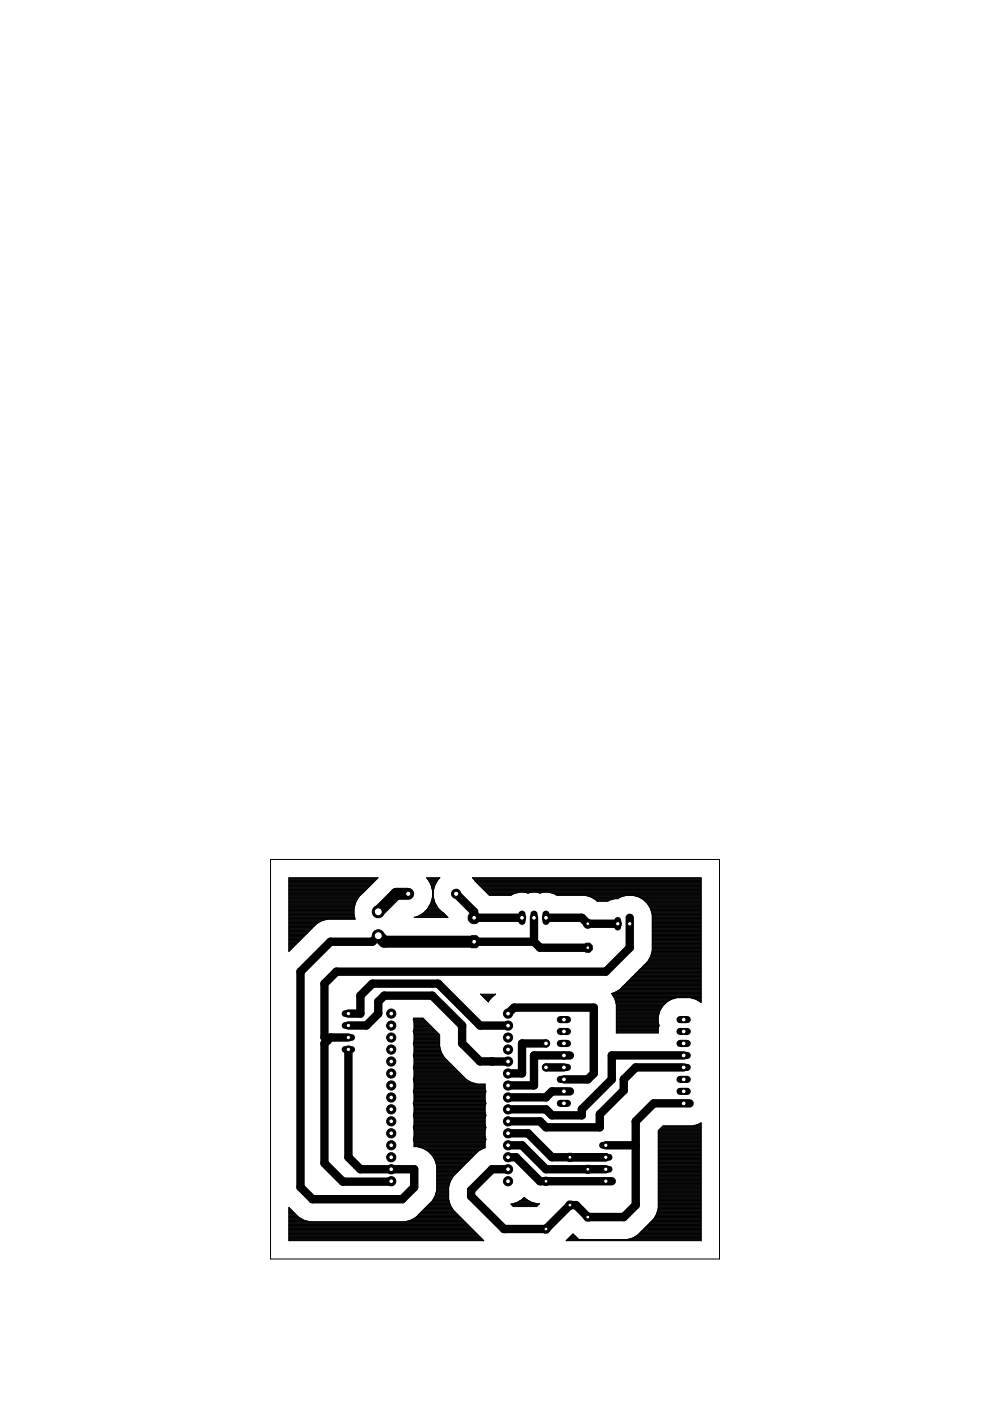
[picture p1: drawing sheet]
<svg xmlns="http://www.w3.org/2000/svg" width="210mm" height="297mm" viewBox="0 0 210 297" stroke-linecap="round" stroke-linejoin="round" font-family="sans-serif">
<g fill="none" stroke="#000" stroke-width="1.8">
<path d="M80.2 198.4l-1.2 1.3h-8.9l-6.4 6.3v45.7l2.6 2.6h19l2.5-2.6v-3.8h-11.4l-2.5-2.5v-22.9M96.7 189.5l3.8 3.8v1.3h10.2M100.5 199.7h12.7M113.2 199.7l1.3 1.2h10.1M113.2 194.6v5.1M115.8 194.6h7.6l1.2 1.3h6.4M133.5 194.6v6.3l-5.1 5.1h-57.1l-2.5 2.6v11.4l.6 .6M73.9 220h-3.8l-1.3 1.2v25.4l3.9 3.9 10.3-.1M73.9 217.4h3.8l2.5-2.5v-2.5l1.3-1.3h10.1l6.4 6.3v3.8l3.8 3.8 5.9 .1M73.9 214.9h2.5v-3.8l2.6-2.5h13.9l8.9 8.8h5.9M107.7 214.8l1.3-1.2h16.9v14l-1.3 1.3h-5M104.3 225v.1"/>
<path d="M107.7 227.6h.1M115.8 226.3h3.8M115.8 221.2h-5.1v6.4h-3M120.8 223.8h-7.6v6.3h-5.5M120.8 231.4h-3.8l-1.2 1.3h-8.1M144.9 226.3h-10.1l-2.6 2.6v2.3l-5 5.1v2.7h-11.4l-1.3-1.3-6.8 .1M144.9 223.8h-15.2v5.1l-6.3 6.3v1.3h-6.4l-1.2-1.3h-8.1M146.2 233.9h-7.6l-3.8 3.8v17.8l-2.6 2.5h-7.6l-2.5-2.5h-1.3l-5 5.1h-8.9l-7-7v-1.3l4.4-4.4M104.3 247.9h3.4M104.3 247.9h.1M107.7 242.8h3l5.1 5.1h12.6M107.7 245.4h1.7l5.1 5h15.2"/>
<path d="M107.7 240.3h4.3l5 5.1h11.4M128.4 242.8h6.4"/>
</g>
<path d="M80.2 198.4l1.3 1.3h19M86.6 189.5h-2.6l-3.8 3.8" fill="none" stroke="#000" stroke-width="2.5"/>
<g fill="none" stroke="#000" stroke-width=".21">
<path d="M61.3 189.2h15.8M61.3 194.5h13.9M61.3 189.8h15.1M61.3 199.9h1.8M61.3 199.8h1.9M61.3 199.7h2M61.3 199.6h2.1M61.3 199.4h2.2M61.3 199.3h2.3M61.3 199.2h2.5M61.3 199.1h2.6M61.3 199h2.7"/>
<path d="M61.3 198.8h2.8M61.3 198.7h3M61.3 198.6h3.1M61.3 198.5h3.2M61.3 198.4h3.3M61.3 198.2h3.4M61.3 198.1h3.6M61.3 198h3.7M61.3 197.9h3.8M61.3 197.8h3.9M61.3 197.6h4M61.3 197.5h4.2"/>
<path d="M61.3 197.4h4.3M61.3 197.3h4.4M61.3 197.1h4.5M61.3 197h4.6M61.3 196.9h4.8M61.3 196.8h4.9M61.3 196.7h5M61.3 196.6h5.1M61.3 196.4h5.2M61.3 196.3h5.4M61.3 196.2h5.5M61.3 196.1h5.6"/>
<path d="M61.3 195.9h5.7M61.3 195.8h5.9M61.3 195.7h6.1M61.3 195.6h6.3M61.3 195.5h6.5M61.3 195.3h6.7M61.3 195.2h6.9M61.3 195.1h7.4M61.3 195h7.8M61.3 194.9h14M61.3 194.7h13.9M61.3 194.6h13.9"/>
<path d="M61.3 194.4h13.9M61.3 194.2h13.8M61.3 194.1h13.8M61.3 194h13.8M61.3 193.9h13.8M61.3 193.8h13.8M61.3 193.7h13.8M61.3 193.5h13.8M61.3 193.4h13.8M61.3 193.3h13.8M61.3 193.2h13.8M61.3 193h13.8"/>
<path d="M61.3 192.9h13.8M61.3 192.8h13.8M61.3 192.7h13.8M61.3 192.6h13.8M61.3 192.4h13.8M61.3 192.3h13.8M61.3 192.2h13.9M61.3 192.1h13.9M61.3 192h13.9M61.3 191.8h14M61.3 191.7h14M61.3 191.6h14"/>
<path d="M61.3 191.5h14.1M61.3 191.4h14.1M61.3 191.2h14.2M61.3 191.1h14.2M61.3 191h14.3M61.3 190.9h14.4M61.3 190.8h14.4M61.3 190.6h14.5M61.3 190.5h14.6M61.3 190.4h14.6M61.3 190.3h14.7M61.3 190.2h14.8"/>
<path d="M61.3 190h14.9M61.3 189.9h15M61.3 189.7h15.3M61.3 189.5h15.4M61.3 189.4h15.5M61.3 189.3h15.6M61.3 189.1h15.9M61.3 189h16M61.3 188.8h16.1M61.3 188.7h16.2M61.3 188.6h16.4M61.3 188.5h16.5"/>
<path d="M61.3 188.3h16.6M61.3 188.2h16.7M61.3 188.1h16.8M61.3 188h17M61.3 187.9h17.1M61.3 187.7h17.2M61.3 187.6h17.3M61.3 187.5h17.4M61.3 187.4h17.6M61.3 187.3h17.7M61.3 187.1h17.8M61.3 187h17.9"/>
<path d="M61.3 186.9h18M61.3 186.8h18.2M61.3 186.7h18.3M61.3 186.5h18.4M61.3 186.4h18.5M61.3 186.3h18.6M61.3 186.2h18.8M75.1 194l.2 .9h-5.9l-1.2 .3M75.4 191.3l-.3 1.3v1.4M77 189.2l-.9 .9-.7 1.2M77.1 189.2l3-3.1h-18.8v15.6l5.8-5.8 1.1-.7M88.3 194.4h6.5"/>
<path d="M88.6 194.2h6.1M88.9 194.1h5.7M89.1 194h5.4M89.3 193.9h5M89.5 193.8h4.7M89.7 193.7h4.4M89.8 193.5h4.2M89.9 193.4h3.9M90.1 193.3h3.5M90.2 193.2h3.3M90.3 193h3.1M90.4 192.9h2.9"/>
<path d="M90.5 186.2h2.7M90.6 192.8h2.6M90.6 186.3h2.5M90.7 192.7l-1 .9-1.2 .7-.7 .2h7.2l-1-1M90.7 192.7h2.3M90.7 186.4h2.2M90.7 192.6h2.2M90.8 186.5h2M90.8 192.4h2M90.9 186.7h1.9M90.9 192.3h1.8M90.9 186.8h1.8"/>
<path d="M91 192.2h1.7M91 186.9h1.6M91 192.1h1.6M91.1 187h1.4M91.1 192h1.4M91.1 187.1h1.4M91.2 191.8h1.3M91.2 187.3h1.2M91.2 191.7h1.2M91.3 187.4h1.1M91.3 191.6h1M91.4 191.5h.8"/>
<path d="M91.4 187.5h.9M91.4 191.4h.8M91.4 187.6h.8M91.4 191.2h.8M91.4 187.7h.8M91.5 191.1h.6M91.5 187.9h.6M91.5 188h.6M91.5 191h.6M91.5 190.9h.6M91.5 188.1h.6M91.5 188.2h.5"/>
<path d="M91.6 190.8h.4M91.6 190.6h.4M91.6 188.3h.4M91.6 188.5h.4M91.6 190.5h.4M91.7 190.4h.2M91.7 188.6h.2M91.7 188.7h.2M91.7 190.3h.2M91.7 189.2h.2M91.7 190.2l-.3 1.3-.7 1.2M91.7 188.8v1.4"/>
<path d="M91.7 189.8h.2M91.7 190.2h.2M91.7 190h.2M91.7 189.9h.2M91.7 189.7h.2M91.7 189.5h.2M91.7 189.4h.2M91.7 189.3h.2M91.7 189.1h.2M91.7 189h.2M91.7 188.8h.2M92.2 187.6a4.9 4.9 0 0 0 .6 4.9"/>
<path d="M92.8 186.5l.5-.4h-2.9l1 1.4 .3 1.3M92.8 186.5l-.6 1.1M92.8 192.5l1.2 1M100.2 186.2h48.5M100.4 186.3h48.3M100.5 186.4h48.2M100.6 186.5l-.4-.4h48.5v26.5l-.2-.2M100.6 186.5l.1 .3M100.6 186.5h48.1M100.7 186.7h48M100.7 186.8l3.1 3M100.7 186.8h48"/>
<path d="M100.9 186.9h47.8M101 187h47.7M101.1 187.1h47.6M101.2 187.3h47.5M101.3 187.4h47.4M101.5 187.5h47.2M101.6 187.6h47.1M101.7 187.7h47M101.8 187.9h46.9M101.9 188h46.8M102.1 188.1h46.6M102.2 188.2h46.5"/>
<path d="M102.3 188.3h46.4M102.4 188.5h46.3M102.5 188.6h46.2M102.7 188.7h46M102.8 188.8h45.9M102.9 189h45.8M103 189.1h45.7M103.1 189.2h45.6M103.3 189.3h6.3M103.4 189.4h5.7M103.5 189.5h5.3M103.6 189.7h5"/>
<path d="M103.7 189.8h4.7M110.1 189.2l-1.2 .3-.6 .3M111.3 189.2l.7 .2 .6-.2M111.8 189.3h.3M113.8 189.2l.7 .2 .6-.2M114.3 189.3h.4M116.4 189.2l1.1 .3 .6 .3M116.9 189.3h31.8M117.3 189.4h31.4M117.6 189.5h31.1M117.9 189.7h30.8M118.1 189.8h30.6"/>
<path d="M124 189.8l1.2 .3 1.4 1h2.2l1.6-.6h.6l.7-.4 1.2-.3M124.4 189.9h8.1M124.8 190h7.3M125.2 190.2h6.5M125.5 190.3h5.9M125.7 190.4h5.5M125.9 190.5h5.1M126.1 190.6h3.9M126.3 190.8h3.3M126.4 190.9h2.8M126.5 191h2.5M134.2 189.8l1.2 .3 1.1 .7"/>
<path d="M134.5 189.9h14.2M135 190h13.7M135.4 190.2h13.3M135.6 190.3h13.1M135.8 190.4h12.9M136 190.5h12.7M136.2 190.6h12.5M136.4 190.8h12.3M136.5 190.8l.9 .9 .6 1 .3 1.3v7.6l-.3 1.2-.6 1.1-6 5.9-1.1 .7-.6 .1 .7 1.2 .3 1.2v6h8.9v-.9M136.6 190.9h12.1M136.7 191h12M136.8 191.1h11.9"/>
<path d="M136.9 191.2h11.8M137.1 191.4h11.6M137.2 191.5h11.5M137.3 191.6h11.4M137.4 191.7h11.3M137.5 191.8h11.2M137.5 192h11.2M137.6 192.1h11.1M137.7 192.2h11M137.7 192.3h11M137.8 192.4h10.9M137.9 192.6h10.8"/>
<path d="M137.9 192.7h10.8M138 192.8h10.7M138 192.9h10.7M138 193h10.7M138.1 193.2h10.6M138.1 193.3h10.6M138.2 193.4h10.5M138.2 193.5h10.5M138.2 193.7h10.5M138.2 193.8h10.5M138.3 193.9h10.4M138.3 194.5h10.4"/>
<path d="M138.3 199.9h10.4M138.3 199.8h10.4M138.3 199.7h10.4M138.3 199.6h10.4M138.3 199.4h10.4M138.3 199.3h10.4M138.3 199.2h10.4M138.3 199.1h10.4M138.3 199h10.4M138.3 198.8h10.4M138.3 198.7h10.4M138.3 198.6h10.4"/>
<path d="M138.3 198.5h10.4M138.3 198.4h10.4M138.3 198.2h10.4M138.3 198.1h10.4M138.3 198h10.4M138.3 197.9h10.4M138.3 197.8h10.4M138.3 197.6h10.4M138.3 197.5h10.4M138.3 197.4h10.4M138.3 197.3h10.4M138.3 197.1h10.4"/>
<path d="M138.3 197h10.4M138.3 196.9h10.4M138.3 196.8h10.4M138.3 196.7h10.4M138.3 196.6h10.4M138.3 196.4h10.4M138.3 196.3h10.4M138.3 196.2h10.4M138.3 196.1h10.4M138.3 195.9h10.4M138.3 195.8h10.4M138.3 195.7h10.4"/>
<path d="M138.3 195.6h10.4M138.3 195.5h10.4M138.3 195.3h10.4M138.3 195.2h10.4M138.3 195.1h10.4M138.3 195h10.4M138.3 194.9h10.4M138.3 194.7h10.4M138.3 194.6h10.4M138.3 194.4h10.4M138.3 194.2h10.4M138.3 194.1h10.4"/>
<path d="M138.3 194h10.4M61.3 201.6h.1M61.3 201.5h.2M61.3 201.4h.3M61.3 201.3h.4M61.3 201.1h.5M61.3 201h.7M61.3 200.9h.8M61.3 200.8h.9M61.3 200.6h1M61.3 200.5h1.1M61.3 200.4h1.3"/>
<path d="M61.3 200.3h1.4M61.3 200.2h1.5M61.3 200h1.6M87.6 218.7h4.9M87.6 216.2h2.4M87.7 218.6h4.7M87.7 216.1h2.2M87.7 218.8h4.9M87.7 216.3h2.4M87.7 219h5.1M87.7 218.5h4.6M87.7 216.4h2.5"/>
<path d="M87.7 216h2M87.7 218.4h4.5M87.7 219.1h5.2M87.7 216.6h2.7M87.8 219.2h5.2M87.8 218.2h4.3M87.8 216.7h2.7M87.8 218.1h4.1M87.8 216.8v1.3l-.2 .6 .2 .7M87.8 219.4v1.2l-.2 .7M87.8 216.8l-.2-.6 .1-.3h2l3.5 3.5v2.5M87.8 219.9h5.4"/>
<path d="M87.8 219.8h5.4M87.8 219.7h5.4M87.8 219.6h5.4M87.8 219.5h5.4M87.8 219.3h5.3M87.8 218h4M87.8 217.9h3.9M87.8 217.8h3.8M87.8 217.6h3.6M87.8 217.5h3.5M87.8 217.4h3.4M87.8 217.3h3.3"/>
<path d="M87.8 217.2h3.2M87.8 217h3M87.8 216.9h2.9M87.8 216.8h2.8M101.9 210.8h3.2l-1.3 1.1-.3 .5zM102 210.9h3M102.1 211h2.7M102.2 211.1h2.4M102.4 211.3h2.1M102.5 211.4h1.9M102.6 211.5h1.7M102.7 211.6h1.4"/>
<path d="M102.8 211.7h1.2M103 211.9h.9M103.1 212h.7M103.2 212.1h.5M103.3 212.2h.4M103.4 212.3h.2M129.7 210.7h19M129.8 210.8h18.9M129.8 210.9h18.9M129.9 211h18.8M130 211.1h18.7M130 210.5h18.7"/>
<path d="M130 211.3h18.7M130.1 211.4h18.6M130.2 211.5h18.5M130.3 211.6h13M130.3 211.7h12.5M130.4 211.9h12M130.4 210.4h18.3M130.4 212h11.8M130.5 212.1h11.5M130.5 212.2h11.3M130.5 212.3h11M130.5 212.4h10.9"/>
<path d="M130.6 212.6h10.6M130.6 210.3h18.1M130.6 212.7h10.5M130.6 212.8h10.4M130.7 212.9h10.2M130.7 215.8h8.9M130.7 219h8.9M130.7 218.8h8.9M130.7 218.7h8.9M130.7 218.6h8.9M130.7 218.5h8.9M130.7 218.4h8.9"/>
<path d="M130.7 218.2h8.9M130.7 218.1h8.9M130.7 218h8.9M130.7 217.9h8.9M130.7 217.8h8.9M130.7 217.6h9M130.7 217.5h9M130.7 217.4h9M130.7 217.3h9M130.7 217.2h9M130.7 217h8.9M130.7 216.9h8.9"/>
<path d="M130.7 216.8h8.9M130.7 216.7h8.9M130.7 216.6h8.9M130.7 216.4h8.9M130.7 216.3h8.9M130.7 216.2h8.9M130.7 216.1h8.9M130.7 216h8.9M130.7 215.7h8.9M130.7 215.6h8.9M130.7 215.5h8.9M130.7 215.3h8.9"/>
<path d="M130.7 215.2h8.9M130.7 215.1h9M130.7 215h9M130.7 214.9h9M130.7 214.8h9.1M130.7 214.6h9.1M130.7 214.5h9.1M130.7 214.4h9.2M130.7 214.3h9.2M130.7 214.1h9.3M130.7 214h9.4M130.7 213.9h9.4"/>
<path d="M130.7 213.8h9.5M130.7 213.7h9.6M130.7 213.6h9.7M130.7 213.4h9.7M130.7 213.3h9.8M130.7 213.2h9.9M130.7 213.1h10M130.8 210.2h17.9M131 210.1h17.7M131.2 209.9h17.5M131.4 209.8h17.3M131.5 209.7h17.2"/>
<path d="M131.6 209.6h17.1M131.8 209.4h16.9M131.9 209.3h16.8M132 209.2h16.7M132.1 209.1h16.6M132.2 209h16.5M132.4 208.9h16.3M132.5 208.7h16.2M132.6 208.6h16.1M132.7 208.5h16M132.8 208.4h15.9M133 208.2h15.7"/>
<path d="M133.1 208.1h15.6M133.2 208h15.5M133.3 207.9h15.4M133.5 207.8h15.2M133.6 207.6h15.1M133.7 207.5h15M133.8 207.4h14.9M133.9 207.3h14.8M134 207.2h14.7M134.2 207h14.5M134.3 206.9h14.4M134.4 206.8h14.3"/>
<path d="M134.5 206.7h14.2M134.7 206.5h14M134.8 206.4h13.9M134.9 206.3h13.8M135 206.2h13.7M135.1 206.1h13.6M135.3 206h13.4M135.4 205.8h13.3M135.5 205.7h13.2M135.6 205.6h13.1M135.7 205.5h13M135.9 205.3h12.8"/>
<path d="M136 205.2h12.7M136.1 205.1h12.6M136.2 205h12.5M136.3 204.9h12.4M136.5 204.7h12.2M136.6 204.6h12.1M136.7 204.5h12M136.8 204.4h11.9M136.9 204.3h11.8M137.1 204.1h11.6M137.2 204h11.5M137.3 203.9h11.4"/>
<path d="M137.4 203.8h11.3M137.5 203.7h11.2M137.5 203.5h11.2M137.6 203.4h11.1M137.7 203.3h11M137.7 203.2h11M137.8 203.1h10.9M137.9 202.9h10.8M137.9 202.8h10.8M138 202.7h10.7M138 202.6h10.7M138 202.5h10.7"/>
<path d="M138.1 202.3h10.6M138.1 202.2h10.6M138.2 202.1h10.5M138.2 202h10.5M138.2 201.8h10.5M138.3 201.7h10.4M138.3 201.6h10.4M138.3 201.5h10.4M138.3 201.4h10.4M138.3 201.3h10.4M138.3 201.1h10.4M138.3 201h10.4"/>
<path d="M138.3 200.9h10.4M138.3 200.8h10.4M138.3 200.6h10.4M138.3 200.5h10.4M138.3 200.4h10.4M138.3 200.3h10.4M138.3 200.2h10.4M138.3 200h10.4M139.6 216.8l.1 .6-.1 .7M141.4 212.4a4.7 4.7 0 0 0-1.8 4.4M143.6 211.5l-1.2 .3-1 .6M146.3 211.5l1.2 .3 1 .6"/>
<path d="M146.6 211.6h2.1M147.1 211.7h1.6M147.5 211.9h1.2M147.7 212h1M147.9 212.1h.8M148.1 212.2h.6M148.4 212.3h.3M148.5 212.4h.2M87.6 239l.2 .6v1.3l-.2 .7 .2 1.5h.7l1.2 .4M87.6 223.8l.2 .6v1.3M87.6 226.3l.2 .7v1.2M87.6 228.9l.2 .6v1.3"/>
<path d="M87.6 236.5l.2 .6v1.3l-.2 .6M87.6 221.3l.2 .6M87.6 239h15.4M87.6 236.5h15.4M87.6 233.9h15.4M87.6 231.4h15.4M87.6 228.9h11.2M87.6 226.3h8.7M87.6 223.8h6.3M87.6 221.3h5.6M87.7 239.1h15.3M87.7 236.6h15.3"/>
<path d="M87.7 234h15.3M87.7 231.5h15.3M87.7 229h11.3M87.7 226.4h8.7M87.7 223.7h6.2M87.7 221.1h5.5M87.7 238.9h15.3M87.7 236.3h15.3M87.7 233.8h15.3M87.7 231.3h15.3M87.7 228.7h11M87.7 226.2h8.5"/>
<path d="M87.7 223.9h6.3M87.7 221.4h5.5M87.7 238.7h15.3M87.7 239.2h15.3M87.7 236.7h15.3M87.7 236.2h15.3M87.7 234.2h15.3M87.7 233.7h15.3M87.7 231.6h15.3M87.7 231.1h15.3M87.7 229.1h11.6M87.7 228.6h10.9"/>
<path d="M87.7 226.6h8.9M87.7 226.1h8.4M87.7 224h6.4M87.7 223.6h6.1M87.7 221.5h5.5M87.7 221h5.5M87.7 239.4h15.2M87.7 236.8h15.2M87.7 234.3h15.2M87.7 231.8h15.2M87.7 229.2h11.8M87.7 226.7h9"/>
<path d="M87.7 220.9h5.5M87.7 238.6h15.2M87.7 236.1h15.2M87.7 233.6h15.2M87.7 231h15.2M87.7 228.5h10.8M87.7 226h8.2M87.7 224.2h6.4M87.7 223.4h6M87.7 221.6h5.5M87.8 239.5h15.1M87.8 236.9h15.1"/>
<path d="M87.8 236h15.1M87.8 234.4h15.1M87.8 233.4h15.1M87.8 231.9h15.1M87.8 230.9h15.1M87.8 229.3h11.9M87.8 228.4h10.6M87.8 226.8h9M87.8 225.8h8M87.8 224.3h6.5M87.8 223.3h5.9M87.8 221.7h5.4"/>
<path d="M87.8 220.8h5.4M87.8 239.6h15.1M87.8 238.5h15.1M87.8 237h15.1M87.8 234.5h15.1M87.8 232h15.1M87.8 229.5h12.1M87.8 220.7h5.4M87.8 221.9v1.3l-.2 .6M87.8 232v1.3M87.8 234.6v1.3M87.8 235.9l-.2 .6"/>
<path d="M87.8 233.3l-.2 .7 .2 .6M87.8 230.8l-.2 .6 .2 .6M87.8 228.2l-.2 .7M87.8 225.7l-.2 .6M87.8 229.8h15l.2 1.6-.2 .6v1.3M87.8 239.9h15M87.8 239.8h15M87.8 239.7h15M87.8 238.4h15M87.8 238.3h15M87.8 238.1h15M87.8 238h15"/>
<path d="M87.8 237.9h15M87.8 237.8h15M87.8 237.7h15M87.8 237.5h15M87.8 237.4h15M87.8 237.3h15M87.8 237.2h15M87.8 235.9h15M87.8 235.7h15M87.8 235.6h15M87.8 235.5h15M87.8 235.4h15"/>
<path d="M87.8 235.2h15M87.8 235.1h15M87.8 235h15M87.8 234.9h15M87.8 234.8h15M87.8 234.7h15M87.8 233.3h15M87.8 233.2h15M87.8 233.1h15M87.8 233h15M87.8 232.8h15M87.8 232.7h15"/>
<path d="M87.8 232.6h15M87.8 232.5h15M87.8 232.3h15M87.8 232.2h15M87.8 232.1h15M87.8 230.8h15.1M87.8 230.7h15M87.8 230.5h15M87.8 230.4h15M87.8 230.3h15M87.8 230.2h15M87.8 230.1h15"/>
<path d="M87.8 229.9h15M87.8 229.7h12.9M87.8 229.6h12.5M87.8 228.3h10.4M87.8 228.1h10.3M87.8 228h10.2M87.8 227.9h10.1M87.8 227.8h10M87.8 227.6h9.8M87.8 227.5h9.7M87.8 227.4h9.6M87.8 227.3h9.5"/>
<path d="M87.8 227.2h9.4M87.8 227.1h9.2M87.8 226.9h9.1M87.8 225.7h7.9M87.8 225.6h7.8M87.8 225.5h7.7M87.8 225.4h7.6M87.8 225.2h7.4M87.8 225.1h7.3M87.8 225h7.2M87.8 224.9h7.1M87.8 224.7h6.9"/>
<path d="M87.8 224.6h6.8M87.8 224.5h6.7M87.8 224.4h6.6M87.8 223.2h5.8M87.8 223.1h5.7M87.8 222.9h5.7M87.8 222.8h5.7M87.8 222.7h5.6M87.8 222.6h5.6M87.8 222.5h5.6M87.8 222.4h5.5M87.8 222.2h5.5"/>
<path d="M87.8 222.1h5.5M87.8 222h5.4M87.8 221.9h5.4M87.8 220.5h5.4M87.8 220.4h5.4M87.8 220.3h5.4M87.8 220.2h5.4M87.8 220h5.4M93.2 221.9l.3 1.2M93.5 223.1l.7 1.1 4.7 4.7M98.9 228.9l1 .6 1.3 .3M102.8 233.3l.2 .7-.2 .6v1.3"/>
<path d="M102.8 235.9l.2 .6M103 236.5l-.2 .6v1.3l.2 .6M103 239l-.2 .6v1.3l.2 .7-.2 .6v1.2M139.6 239.7v16.4l-.4 1.3-.6 1-3.4 3.5-1.1 .6M139.6 239.9h9.1M139.6 239.8h9.1M139.6 239.7h9.1M139.7 239.6h9M139.8 239.5h8.9M139.9 239.4h8.8M140.1 239.2h8.6M140.2 239.1h8.5"/>
<path d="M140.3 239h8.4M140.4 238.9h8.3M147.2 238.6h1.5M147.6 238.5h1.1M148.1 238.4l.6-.4v25.1h-28.7l1.5-1.5M148.1 238.4l-1.2 .3M148.1 238.4h.6M148.3 238.3h.4M148.5 238.1h.2M148.7 238.7h-8.1l-1 1M61.3 260h38.2M61.3 259.8h38.1"/>
<path d="M61.3 259.7h38M61.3 259.6h37.8M61.3 259.5h37.7M61.3 259.4h37.6M61.3 259.2h37.5M61.3 259.1h37.3M61.3 259h4.3M61.3 258.9h3.8M61.3 258.8h3.4M61.3 258.6h3M61.3 258.5h2.8M61.3 258.4h2.6"/>
<path d="M61.3 258.3h2.4M61.3 258.1h2.2M61.3 258h2M61.3 257.9h1.9M61.3 257.8h1.8M61.3 257.7h1.6M61.3 257.6h1.5M61.3 257.4h1.4M61.3 257.3h1.3M61.3 257.2h1.1M61.3 257.1h1M61.3 256.9h.9"/>
<path d="M61.3 256.8h.8M61.3 256.7h.7M61.3 256.6h.5M61.3 256.5h.4M61.3 256.3h.3M61.3 256.2h.2M61.3 256.1h.1M86 259h12.5M86.4 258.9h12M86.9 258.8h11.4M87.2 258.6h11M87.4 258.5h10.6"/>
<path d="M87.7 258.4h10.2M87.7 241.6h15.3M87.7 241.5h15.3M87.7 241.8h15.3M87.7 241.4h15.3M87.7 241.9h15.2M87.7 241.3h15.3M87.7 241.2h15.2M87.8 242h15.1M87.8 242.1h15.1M87.8 241h15.1M87.8 243.1h15"/>
<path d="M87.8 243h15M87.8 242.8h15M87.8 242.7h15M87.8 242.6h15M87.8 242.5h15M87.8 242.4h15M87.8 242.2h15M87.8 240.9h15M87.8 240.8h15M87.8 240.7h15M87.8 240.6h15M87.8 240.4h15"/>
<path d="M87.8 240.3h15M87.8 240.2h15M87.8 240.1h15M87.8 258.3h10M88.1 258.1h9.6M88.2 258h9.4M88.4 257.9h9.1M88.5 257.8h8.8M88.6 257.7h8.6M88.7 257.6h8.4M88.8 243.2h14M88.9 257.4h8.1"/>
<path d="M89 257.3h7.8M89.1 257.2h7.6M89.2 243.3h13.6M89.2 257.1h7.4M89.3 256.9h7.2M89.5 256.8h6.9M89.6 256.7h6.6M89.7 243.5a4.7 4.7 0 0 1 2.9 3.8v5l-.3 1.3M89.7 243.4h12.8M89.7 256.6h6.4M89.8 256.5h6.2M89.9 243.6h12.4"/>
<path d="M89.9 256.3h6M90.1 256.2h5.8M90.1 243.7h12M90.2 256.1h5.6M90.3 256h5.4M90.3 243.8h11.6M90.4 255.9h5.3M90.5 243.9h11.2M90.5 255.7h5.1M90.7 255.6h4.8M90.7 244.1h10.8M90.8 255.5h4.7"/>
<path d="M90.8 244.2h10.5M90.9 255.4h4.5M91 244.3h10.2M91 255.3h4.4M91.1 244.4h10M91.1 255.1h4.3M91.2 244.5h9.7M91.3 255h4M91.3 244.6h9.5M91.4 254.9h3.9M91.5 244.8h9.2M91.5 254.8h3.7"/>
<path d="M91.6 244.9h9M91.6 254.7h3.6M91.7 254.6l-3.5 3.5-1.1 .6-1.2 .3h-20.3l-1.2-.3-1.1-.6-.9-.9M91.7 245h8.8M91.7 254.5h3.5M91.7 245.1h8.7M91.8 254.4h3.4M91.8 245.3h8.4M91.8 254.3h3.3M91.9 245.4h8.2M91.9 254.2h3.2M91.9 245.5h8.1"/>
<path d="M92 254.1h3.1M92 245.6h7.9M92.1 253.9h3M92.1 245.7h7.6M92.1 253.8h3M92.2 245.9h7.4M92.2 253.7h2.9M92.2 246h7.3M92.3 253.6l-.6 1M92.3 253.6h2.8M92.3 246.1h7.1M92.3 253.4h2.8"/>
<path d="M92.3 253.3h2.8M92.3 246.2h7M92.4 246.3h6.7M92.4 253.2h2.7M92.4 253.1h2.7M92.4 246.5h6.6M92.4 246.6h6.5M92.4 253h2.7M92.5 252.9h2.6M92.5 246.7h6.3M92.5 246.8h6.2M92.5 252.7h2.6"/>
<path d="M92.5 252.6h2.6M92.5 247h6M92.5 247.1h5.9M92.6 252.5h2.5M92.6 252.4h2.5M92.6 247.2h5.7M92.6 252.2h2.5M92.6 252.1h2.5M92.6 252h2.5M92.6 251.9h2.5M92.6 251.8h2.5M92.6 251.7h2.5"/>
<path d="M92.6 251.5h2.6M92.6 251.4h2.6M92.6 251.3h2.6M92.6 251.2h2.6M92.6 251h2.7M92.6 250.9h2.7M92.6 250.8h2.8M92.6 250.7h2.8M92.6 250.5h2.8M92.6 250.4h2.9M92.6 250.3h2.9M92.6 250.2h3"/>
<path d="M92.6 250.1h3.1M92.6 250h3.2M92.6 249.8h3.2M92.6 249.7h3.3M92.6 249.6h3.4M92.6 249.5h3.4M92.6 249.4h3.5M92.6 249.2h3.6M92.6 249.1h3.8M92.6 249h3.9M92.6 248.9h4M92.6 248.8h4.1"/>
<path d="M92.6 248.6h4.2M92.6 248.5h4.4M92.6 248.4h4.5M92.6 248.3h4.6M92.6 248.2h4.7M92.6 248h4.9M92.6 247.9h5M92.6 247.8h5.1M92.6 247.7h5.2M92.6 247.5h5.3M92.6 247.4h5.4M92.6 247.3h5.6"/>
<path d="M97 248.5a6.1 6.1 0 0 0-.9 8l6.5 6.6h-41.3v-7.1l1.1 1.2M102.5 243.5l-1.1 .6-4.4 4.4M102.8 243.4l-.3 .1M108.3 255.3l1.3-.3 1.1-.7 .4-.4a4.3 4.3 0 0 0 3.3 1.3l-.6 .6h-5zM108.3 255.3h.1M108.4 255.4h5.8M108.5 255.3h5.8M108.5 255.5h5.6M108.6 255.6h5.4M108.8 255.7h5.1M108.9 255.1h4.7M109.4 255h3.8"/>
<path d="M109.7 254.9h3M109.9 254.8h2.6M110.1 254.7h2.1M110.3 254.5h1.7M110.5 254.4h1.3M110.7 254.3h.9M110.8 254.2h.7M111 254.1h.4M111.1 253.9h.1M137.1 260h11.6M137.2 259.8h11.5M137.3 259.7h11.4"/>
<path d="M137.5 259.6h11.2M137.6 259.5h11.1M137.8 259.4h10.9M137.8 259.2h10.9M137.9 259.1h10.8M138 259h10.7M138.2 258.9h10.5M138.3 258.8h10.4M138.4 258.6h10.3M138.5 258.5h10.2M138.6 258.4h10.1M138.7 258.3h10"/>
<path d="M138.8 258.1h9.9M138.9 258h9.8M138.9 257.9h9.8M139 257.8h9.7M139.1 257.7h9.6M139.1 257.6h9.6M139.2 257.4h9.5M139.3 257.3h9.4M139.3 257.2h9.4M139.3 257.1h9.4M139.3 256.9h9.4M139.4 256.8h9.3"/>
<path d="M139.4 256.7h9.3M139.4 256.6h9.3M139.5 256.5h9.2M139.5 256.3h9.2M139.6 256.2h9.1M139.6 255.3h9.1M139.6 256.1h9.1M139.6 256h9.1M139.6 255.9h9.1M139.6 255.7h9.1M139.6 255.6h9.1M139.6 255.5h9.1"/>
<path d="M139.6 255.4h9.1M139.6 255.1h9.1M139.6 255h9.1M139.6 254.9h9.1M139.6 254.8h9.1M139.6 254.7h9.1M139.6 254.5h9.1M139.6 254.4h9.1M139.6 254.3h9.1M139.6 254.2h9.1M139.6 254.1h9.1M139.6 253.9h9.1"/>
<path d="M139.6 253.8h9.1M139.6 253.7h9.1M139.6 253.6h9.1M139.6 253.4h9.1M139.6 253.3h9.1M139.6 253.2h9.1M139.6 253.1h9.1M139.6 253h9.1M139.6 252.9h9.1M139.6 252.7h9.1M139.6 252.6h9.1M139.6 252.5h9.1"/>
<path d="M139.6 252.4h9.1M139.6 252.2h9.1M139.6 252.1h9.1M139.6 252h9.1M139.6 251.9h9.1M139.6 251.8h9.1M139.6 251.7h9.1M139.6 251.5h9.1M139.6 251.4h9.1M139.6 251.3h9.1M139.6 251.2h9.1M139.6 251h9.1"/>
<path d="M139.6 250.9h9.1M139.6 250.8h9.1M139.6 250.7h9.1M139.6 250.5h9.1M139.6 250.4h9.1M139.6 250.3h9.1M139.6 250.2h9.1M139.6 250.1h9.1M139.6 250h9.1M139.6 249.8h9.1M139.6 249.7h9.1M139.6 249.6h9.1"/>
<path d="M139.6 249.5h9.1M139.6 249.4h9.1M139.6 249.2h9.1M139.6 249.1h9.1M139.6 249h9.1M139.6 248.9h9.1M139.6 248.8h9.1M139.6 248.6h9.1M139.6 248.5h9.1M139.6 248.4h9.1M139.6 248.3h9.1M139.6 248.2h9.1"/>
<path d="M139.6 248h9.1M139.6 247.9h9.1M139.6 247.8h9.1M139.6 247.7h9.1M139.6 247.5h9.1M139.6 247.4h9.1M139.6 247.3h9.1M139.6 247.2h9.1M139.6 247.1h9.1M139.6 247h9.1M139.6 246.8h9.1M139.6 246.7h9.1"/>
<path d="M139.6 246.6h9.1M139.6 246.5h9.1M139.6 246.3h9.1M139.6 246.2h9.1M139.6 246.1h9.1M139.6 246h9.1M139.6 245.9h9.1M139.6 245.7h9.1M139.6 245.6h9.1M139.6 245.5h9.1M139.6 245.4h9.1M139.6 245.3h9.1"/>
<path d="M139.6 245.1h9.1M139.6 245h9.1M139.6 244.9h9.1M139.6 244.8h9.1M139.6 244.6h9.1M139.6 244.5h9.1M139.6 244.4h9.1M139.6 244.3h9.1M139.6 244.2h9.1M139.6 244.1h9.1M139.6 243.9h9.1M139.6 243.8h9.1"/>
<path d="M139.6 243.7h9.1M139.6 243.6h9.1M139.6 243.4h9.1M139.6 243.3h9.1M139.6 243.2h9.1M139.6 243.1h9.1M139.6 243h9.1M139.6 242.8h9.1M139.6 242.7h9.1M139.6 242.6h9.1M139.6 242.5h9.1M139.6 242.4h9.1"/>
<path d="M139.6 242.2h9.1M139.6 242.1h9.1M139.6 242h9.1M139.6 241.9h9.1M139.6 241.8h9.1M139.6 241.6h9.1M139.6 241.5h9.1M139.6 241.4h9.1M139.6 241.3h9.1M139.6 241.2h9.1M139.6 241h9.1M139.6 240.9h9.1"/>
<path d="M139.6 240.8h9.1M139.6 240.7h9.1M139.6 240.6h9.1M139.6 240.4h9.1M139.6 240.3h9.1M139.6 240.2h9.1M139.6 240.1h9.1M61.3 263h41.2M61.3 262.8h41.1M61.3 262.7h41M61.3 262.6h40.9M61.3 262.5h40.7"/>
<path d="M61.3 262.4h40.6M61.3 262.3h40.5M61.3 262.1h40.4M61.3 262h40.2M61.3 261.9h40.1M61.3 261.8h40M61.3 261.7h39.9M61.3 261.5h39.7M61.3 261.4h39.6M61.3 261.3h39.5M61.3 261.2h39.4M61.3 261h39.3"/>
<path d="M61.3 260.9h39.2M61.3 260.8h39M61.3 260.7h38.9M61.3 260.6h38.8M61.3 260.5h38.7M61.3 260.3h38.5M61.3 260.2h38.4M61.3 260.1h38.3M120.1 263h28.6M120.2 262.8h28.5M120.4 262.7h2.2M120.5 262.6h2"/>
<path d="M120.6 262.5h1.8M120.7 262.4h1.6M120.8 262.3h1.4M121 262.1h1M121.1 262h.8M121.2 261.9h.6M121.3 261.8h.3M121.4 261.7h.1M121.5 261.6l1.2 1.2h10.2l1.2-.3M133.2 262.7h15.5M133.7 262.6h15M134.1 262.5h14.6"/>
<path d="M134.3 262.4h14.4M134.5 262.3h14.2M134.7 262.1h14M134.9 262h13.8M135.1 261.9h13.6M135.3 261.8h13.4M135.4 261.7h13.3M135.5 261.5h13.2M135.6 261.4h13.1M135.8 261.3h12.9M135.9 261.2h12.8M136 261h12.7"/>
<path d="M136.1 260.9h12.6M136.2 260.8h12.5M136.4 260.7h12.3M136.5 260.6h12.2M136.6 260.5h12.1M136.7 260.3h12M136.8 260.2h11.9M137 260.1h11.7"/>
</g>
<path d="M73.2 222.5h1.4" fill="none" stroke="#000" stroke-width="1.4"/>
<circle cx="73.9" cy="222.5" r=".47" fill="#fff" stroke="#000" stroke-width=".21"/>
<path d="M73.2 220h1.4" fill="none" stroke="#000" stroke-width="1.4"/>
<circle cx="73.9" cy="220" r=".47" fill="#fff" stroke="#000" stroke-width=".21"/>
<path d="M73.2 217.4h1.4" fill="none" stroke="#000" stroke-width="1.4"/>
<circle cx="73.9" cy="217.4" r=".47" fill="#fff" stroke="#000" stroke-width=".21"/>
<path d="M73.2 214.9h1.4" fill="none" stroke="#000" stroke-width="1.4"/>
<circle cx="73.9" cy="214.9" r=".47" fill="#fff" stroke="#000" stroke-width=".21"/>
<circle cx="80.2" cy="198.4" r="1.27" fill="#000" stroke="#000" stroke-width=".21"/>
<circle cx="80.2" cy="198.4" r=".85" fill="#fff" stroke="#000" stroke-width=".21"/>
<circle cx="80.2" cy="193.3" r="1.27" fill="#000" stroke="#000" stroke-width=".21"/>
<circle cx="80.2" cy="193.3" r=".85" fill="#fff" stroke="#000" stroke-width=".21"/>
<circle cx="86.6" cy="189.5" r=".97" fill="#000" stroke="#000" stroke-width=".21"/>
<circle cx="86.6" cy="189.5" r=".55" fill="#fff" stroke="#000" stroke-width=".21"/>
<circle cx="96.7" cy="189.5" r=".97" fill="#000" stroke="#000" stroke-width=".21"/>
<circle cx="96.7" cy="189.5" r=".55" fill="#fff" stroke="#000" stroke-width=".21"/>
<path d="M144.2 233.9h1.5" fill="none" stroke="#000" stroke-width="1.5"/>
<circle cx="144.9" cy="233.9" r=".51" fill="#fff" stroke="#000" stroke-width=".21"/>
<path d="M144.2 231.4h1.5" fill="none" stroke="#000" stroke-width="1.5"/>
<circle cx="144.9" cy="231.4" r=".51" fill="#fff" stroke="#000" stroke-width=".21"/>
<path d="M144.2 228.9h1.5" fill="none" stroke="#000" stroke-width="1.5"/>
<circle cx="144.9" cy="228.9" r=".51" fill="#fff" stroke="#000" stroke-width=".21"/>
<path d="M144.2 226.3h1.5" fill="none" stroke="#000" stroke-width="1.5"/>
<circle cx="144.9" cy="226.3" r=".51" fill="#fff" stroke="#000" stroke-width=".21"/>
<path d="M144.2 223.8h1.5" fill="none" stroke="#000" stroke-width="1.5"/>
<circle cx="144.9" cy="223.8" r=".51" fill="#fff" stroke="#000" stroke-width=".21"/>
<path d="M144.2 221.2h1.5" fill="none" stroke="#000" stroke-width="1.5"/>
<circle cx="144.9" cy="221.2" r=".51" fill="#fff" stroke="#000" stroke-width=".21"/>
<path d="M144.2 218.7h1.5" fill="none" stroke="#000" stroke-width="1.5"/>
<circle cx="144.9" cy="218.7" r=".51" fill="#fff" stroke="#000" stroke-width=".21"/>
<path d="M144.2 216.2h1.5" fill="none" stroke="#000" stroke-width="1.5"/>
<circle cx="144.9" cy="216.2" r=".51" fill="#fff" stroke="#000" stroke-width=".21"/>
<path d="M118.8 216.2h1.5" fill="none" stroke="#000" stroke-width="1.5"/>
<circle cx="119.6" cy="216.2" r=".51" fill="#fff" stroke="#000" stroke-width=".21"/>
<path d="M118.8 218.7h1.5" fill="none" stroke="#000" stroke-width="1.5"/>
<circle cx="119.6" cy="218.7" r=".51" fill="#fff" stroke="#000" stroke-width=".21"/>
<path d="M118.8 221.2h1.5" fill="none" stroke="#000" stroke-width="1.5"/>
<circle cx="119.6" cy="221.2" r=".51" fill="#fff" stroke="#000" stroke-width=".21"/>
<path d="M118.8 223.8h1.5" fill="none" stroke="#000" stroke-width="1.5"/>
<circle cx="119.6" cy="223.8" r=".51" fill="#fff" stroke="#000" stroke-width=".21"/>
<path d="M118.8 226.3h1.5" fill="none" stroke="#000" stroke-width="1.5"/>
<circle cx="119.6" cy="226.3" r=".51" fill="#fff" stroke="#000" stroke-width=".21"/>
<path d="M118.8 228.9h1.5" fill="none" stroke="#000" stroke-width="1.5"/>
<circle cx="119.6" cy="228.9" r=".51" fill="#fff" stroke="#000" stroke-width=".21"/>
<path d="M118.8 231.4h1.5" fill="none" stroke="#000" stroke-width="1.5"/>
<circle cx="119.6" cy="231.4" r=".51" fill="#fff" stroke="#000" stroke-width=".21"/>
<path d="M118.8 233.9h1.5" fill="none" stroke="#000" stroke-width="1.5"/>
<circle cx="119.6" cy="233.9" r=".51" fill="#fff" stroke="#000" stroke-width=".21"/>
<path d="M110.7 193.8v1.5" fill="none" stroke="#000" stroke-width="1.5"/>
<circle cx="110.7" cy="194.6" r=".51" fill="#fff" stroke="#000" stroke-width=".21"/>
<path d="M113.2 193.8v1.5" fill="none" stroke="#000" stroke-width="1.5"/>
<circle cx="113.2" cy="194.6" r=".51" fill="#fff" stroke="#000" stroke-width=".21"/>
<path d="M115.8 193.8v1.5" fill="none" stroke="#000" stroke-width="1.5"/>
<circle cx="115.8" cy="194.6" r=".51" fill="#fff" stroke="#000" stroke-width=".21"/>
<circle cx="100.5" cy="194.6" r="1.27" fill="#000" stroke="#000" stroke-width=".21"/>
<circle cx="100.5" cy="194.6" r=".51" fill="#fff" stroke="#000" stroke-width=".21"/>
<circle cx="100.5" cy="199.7" r="1.38" fill="#000" stroke="#000" stroke-width=".21"/>
<circle cx="100.5" cy="199.7" r=".51" fill="#fff" stroke="#000" stroke-width=".21"/>
<circle cx="124.6" cy="195.9" r=".95" fill="#000" stroke="#000" stroke-width=".21"/>
<circle cx="124.6" cy="195.9" r=".4" fill="#fff" stroke="#000" stroke-width=".21"/>
<circle cx="124.6" cy="200.9" r="1.03" fill="#000" stroke="#000" stroke-width=".21"/>
<circle cx="124.6" cy="200.9" r=".4" fill="#fff" stroke="#000" stroke-width=".21"/>
<path d="M131 195.1v1.5" fill="none" stroke="#000" stroke-width="1.4"/>
<circle cx="131" cy="195.9" r=".47" fill="#fff" stroke="#000" stroke-width=".21"/>
<path d="M133.5 195.1v1.5" fill="none" stroke="#000" stroke-width="1.4"/>
<circle cx="133.5" cy="195.9" r=".47" fill="#fff" stroke="#000" stroke-width=".21"/>
<circle cx="107.7" cy="250.4" r=".97" fill="#000" stroke="#000" stroke-width=".21"/>
<circle cx="107.7" cy="250.4" r=".51" fill="#fff" stroke="#000" stroke-width=".21"/>
<circle cx="107.7" cy="247.9" r=".97" fill="#000" stroke="#000" stroke-width=".21"/>
<circle cx="107.7" cy="247.9" r=".51" fill="#fff" stroke="#000" stroke-width=".21"/>
<circle cx="107.7" cy="245.4" r=".97" fill="#000" stroke="#000" stroke-width=".21"/>
<circle cx="107.7" cy="245.4" r=".51" fill="#fff" stroke="#000" stroke-width=".21"/>
<circle cx="107.7" cy="242.8" r=".97" fill="#000" stroke="#000" stroke-width=".21"/>
<circle cx="107.7" cy="242.8" r=".51" fill="#fff" stroke="#000" stroke-width=".21"/>
<circle cx="107.7" cy="240.3" r=".97" fill="#000" stroke="#000" stroke-width=".21"/>
<circle cx="107.7" cy="240.3" r=".51" fill="#fff" stroke="#000" stroke-width=".21"/>
<circle cx="107.7" cy="237.7" r=".97" fill="#000" stroke="#000" stroke-width=".21"/>
<circle cx="107.7" cy="237.7" r=".51" fill="#fff" stroke="#000" stroke-width=".21"/>
<circle cx="107.7" cy="235.2" r=".97" fill="#000" stroke="#000" stroke-width=".21"/>
<circle cx="107.7" cy="235.2" r=".51" fill="#fff" stroke="#000" stroke-width=".21"/>
<circle cx="107.7" cy="232.7" r=".97" fill="#000" stroke="#000" stroke-width=".21"/>
<circle cx="107.7" cy="232.7" r=".51" fill="#fff" stroke="#000" stroke-width=".21"/>
<circle cx="107.7" cy="230.1" r=".97" fill="#000" stroke="#000" stroke-width=".21"/>
<circle cx="107.7" cy="230.1" r=".51" fill="#fff" stroke="#000" stroke-width=".21"/>
<circle cx="107.7" cy="227.6" r=".97" fill="#000" stroke="#000" stroke-width=".21"/>
<circle cx="107.7" cy="227.6" r=".51" fill="#fff" stroke="#000" stroke-width=".21"/>
<circle cx="107.7" cy="225.1" r=".97" fill="#000" stroke="#000" stroke-width=".21"/>
<circle cx="107.7" cy="225.1" r=".51" fill="#fff" stroke="#000" stroke-width=".21"/>
<circle cx="107.7" cy="222.5" r=".97" fill="#000" stroke="#000" stroke-width=".21"/>
<circle cx="107.7" cy="222.5" r=".51" fill="#fff" stroke="#000" stroke-width=".21"/>
<circle cx="107.7" cy="220" r=".97" fill="#000" stroke="#000" stroke-width=".21"/>
<circle cx="107.7" cy="220" r=".51" fill="#fff" stroke="#000" stroke-width=".21"/>
<circle cx="107.7" cy="217.4" r=".97" fill="#000" stroke="#000" stroke-width=".21"/>
<circle cx="107.7" cy="217.4" r=".51" fill="#fff" stroke="#000" stroke-width=".21"/>
<circle cx="107.7" cy="214.9" r=".97" fill="#000" stroke="#000" stroke-width=".21"/>
<circle cx="107.7" cy="214.9" r=".51" fill="#fff" stroke="#000" stroke-width=".21"/>
<circle cx="83" cy="250.4" r=".97" fill="#000" stroke="#000" stroke-width=".21"/>
<circle cx="83" cy="250.4" r=".51" fill="#fff" stroke="#000" stroke-width=".21"/>
<circle cx="83" cy="247.9" r=".97" fill="#000" stroke="#000" stroke-width=".21"/>
<circle cx="83" cy="247.9" r=".51" fill="#fff" stroke="#000" stroke-width=".21"/>
<circle cx="83" cy="245.4" r=".97" fill="#000" stroke="#000" stroke-width=".21"/>
<circle cx="83" cy="245.4" r=".51" fill="#fff" stroke="#000" stroke-width=".21"/>
<circle cx="83" cy="242.8" r=".97" fill="#000" stroke="#000" stroke-width=".21"/>
<circle cx="83" cy="242.8" r=".51" fill="#fff" stroke="#000" stroke-width=".21"/>
<circle cx="83" cy="240.3" r=".97" fill="#000" stroke="#000" stroke-width=".21"/>
<circle cx="83" cy="240.3" r=".51" fill="#fff" stroke="#000" stroke-width=".21"/>
<circle cx="83" cy="237.7" r=".97" fill="#000" stroke="#000" stroke-width=".21"/>
<circle cx="83" cy="237.7" r=".51" fill="#fff" stroke="#000" stroke-width=".21"/>
<circle cx="83" cy="235.2" r=".97" fill="#000" stroke="#000" stroke-width=".21"/>
<circle cx="83" cy="235.2" r=".51" fill="#fff" stroke="#000" stroke-width=".21"/>
<circle cx="83" cy="232.7" r=".97" fill="#000" stroke="#000" stroke-width=".21"/>
<circle cx="83" cy="232.7" r=".51" fill="#fff" stroke="#000" stroke-width=".21"/>
<circle cx="83" cy="230.1" r=".97" fill="#000" stroke="#000" stroke-width=".21"/>
<circle cx="83" cy="230.1" r=".51" fill="#fff" stroke="#000" stroke-width=".21"/>
<circle cx="83" cy="227.6" r=".97" fill="#000" stroke="#000" stroke-width=".21"/>
<circle cx="83" cy="227.6" r=".51" fill="#fff" stroke="#000" stroke-width=".21"/>
<circle cx="83" cy="225.1" r=".97" fill="#000" stroke="#000" stroke-width=".21"/>
<circle cx="83" cy="225.1" r=".51" fill="#fff" stroke="#000" stroke-width=".21"/>
<circle cx="83" cy="222.5" r=".97" fill="#000" stroke="#000" stroke-width=".21"/>
<circle cx="83" cy="222.5" r=".51" fill="#fff" stroke="#000" stroke-width=".21"/>
<circle cx="83" cy="220" r=".97" fill="#000" stroke="#000" stroke-width=".21"/>
<circle cx="83" cy="220" r=".51" fill="#fff" stroke="#000" stroke-width=".21"/>
<circle cx="83" cy="217.4" r=".97" fill="#000" stroke="#000" stroke-width=".21"/>
<circle cx="83" cy="217.4" r=".51" fill="#fff" stroke="#000" stroke-width=".21"/>
<circle cx="83" cy="214.9" r=".97" fill="#000" stroke="#000" stroke-width=".21"/>
<circle cx="83" cy="214.9" r=".51" fill="#fff" stroke="#000" stroke-width=".21"/>
<circle cx="115.8" cy="250.4" r=".92" fill="#000" stroke="#000" stroke-width=".21"/>
<circle cx="115.8" cy="250.4" r=".4" fill="#fff" stroke="#000" stroke-width=".21"/>
<circle cx="115.8" cy="260.6" r=".92" fill="#000" stroke="#000" stroke-width=".21"/>
<circle cx="115.8" cy="260.6" r=".4" fill="#fff" stroke="#000" stroke-width=".21"/>
<circle cx="124.6" cy="247.9" r=".92" fill="#000" stroke="#000" stroke-width=".21"/>
<circle cx="124.6" cy="247.9" r=".4" fill="#fff" stroke="#000" stroke-width=".21"/>
<circle cx="124.6" cy="258" r=".92" fill="#000" stroke="#000" stroke-width=".21"/>
<circle cx="124.6" cy="258" r=".4" fill="#fff" stroke="#000" stroke-width=".21"/>
<path d="M127.7 242.8h1.5" fill="none" stroke="#000" stroke-width="1.4"/>
<circle cx="128.4" cy="242.8" r=".47" fill="#fff" stroke="#000" stroke-width=".21"/>
<path d="M127.7 245.4h1.5" fill="none" stroke="#000" stroke-width="1.4"/>
<circle cx="128.4" cy="245.4" r=".47" fill="#fff" stroke="#000" stroke-width=".21"/>
<path d="M127.7 247.9h1.5" fill="none" stroke="#000" stroke-width="1.4"/>
<circle cx="128.4" cy="247.9" r=".47" fill="#fff" stroke="#000" stroke-width=".21"/>
<path d="M127.7 250.4h1.5" fill="none" stroke="#000" stroke-width="1.4"/>
<circle cx="128.4" cy="250.4" r=".47" fill="#fff" stroke="#000" stroke-width=".21"/>
<circle cx="120.8" cy="245.4" r=".92" fill="#000" stroke="#000" stroke-width=".21"/>
<circle cx="120.8" cy="245.4" r=".4" fill="#fff" stroke="#000" stroke-width=".21"/>
<circle cx="120.8" cy="255.5" r=".92" fill="#000" stroke="#000" stroke-width=".21"/>
<circle cx="120.8" cy="255.5" r=".4" fill="#fff" stroke="#000" stroke-width=".21"/>
<circle cx="115.8" cy="226.3" r=".74" fill="#000" stroke="#000" stroke-width=".21"/>
<circle cx="115.8" cy="226.3" r=".51" fill="#fff" stroke="#000" stroke-width=".21"/>
<circle cx="115.8" cy="221.2" r=".74" fill="#000" stroke="#000" stroke-width=".21"/>
<circle cx="115.8" cy="221.2" r=".51" fill="#fff" stroke="#000" stroke-width=".21"/>
<path d="M57.4 182.2h95.1v84.7h-95.1z" fill="none" stroke="#000" stroke-width=".21"/>
</svg>
